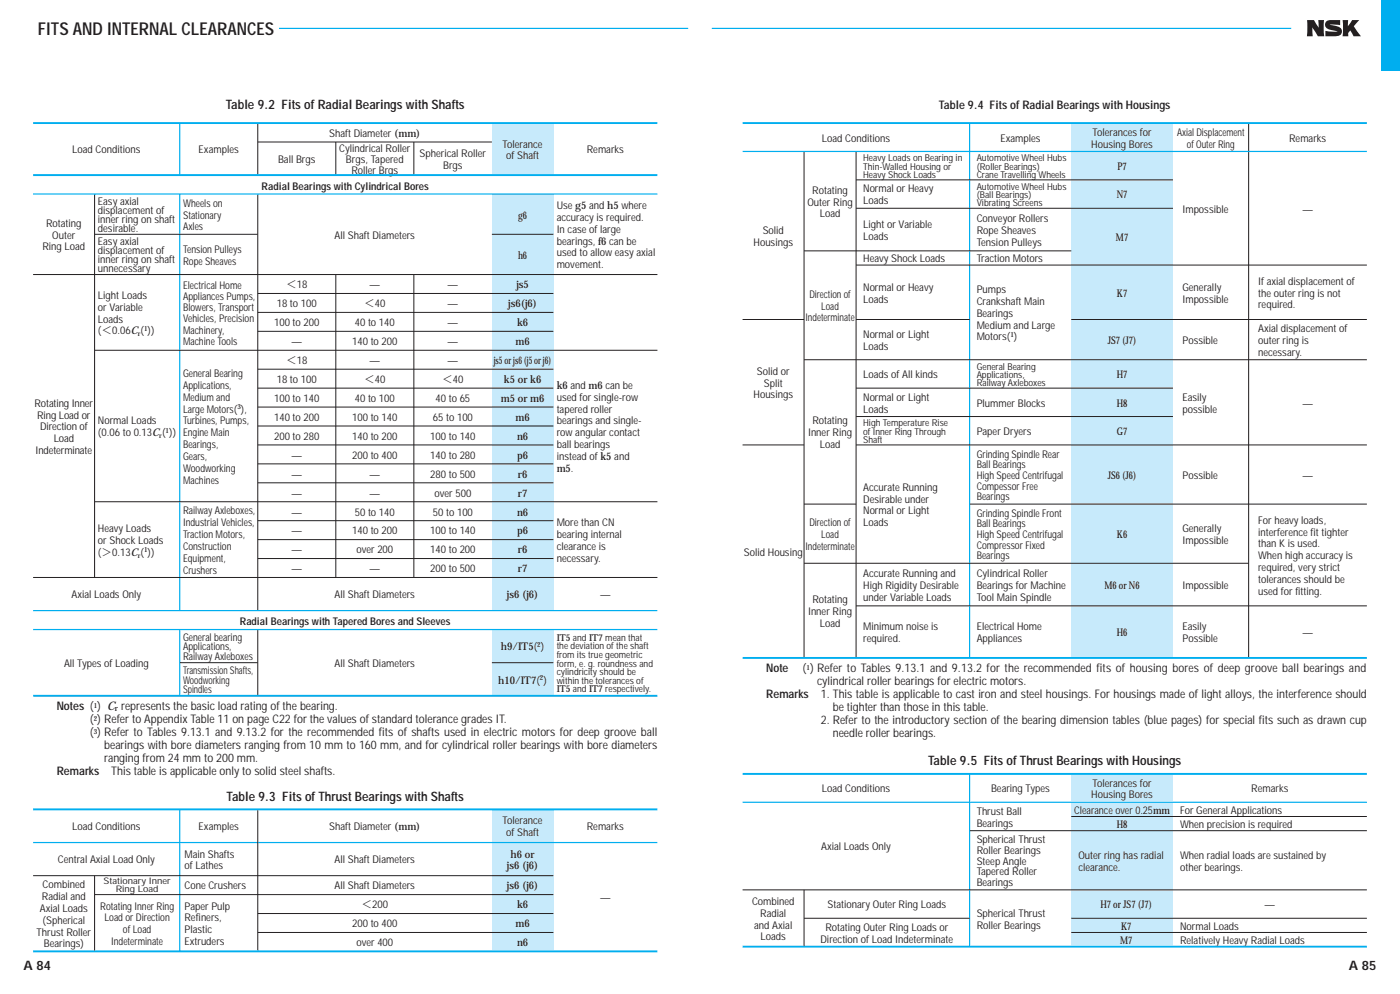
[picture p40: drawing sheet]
<svg xmlns="http://www.w3.org/2000/svg" width="296mm" height="210mm" viewBox="0 0 296 210" stroke-linecap="round" stroke-linejoin="round" font-family="sans-serif">
<defs><g id="words">
<text font-size="3.7" fill="#231f20" x="8" y="7.4">FITS AND INTERNAL CLEARANCES</text>
<g font-size="2.8" fill="#231f20">
<text x="47.7" y="23.1">Table 9.2 Fits of Radial Bearings with Shafts</text>
<text x="196.2" y="161.5">Table 9.5 Fits of Thrust Bearings with Housings</text>
<text x="47.9" y="169.2">Table 9.3 Fits of Thrust Bearings with Shafts</text>
<text x="5" y="205">A 84</text>
<text x="285.2" y="205">A 85</text>
</g>
<g font-size="2.5" fill="#231f20">
<text x="198.5" y="22.9">Table 9.4 Fits of Radial Bearings with Housings</text>
<text x="162" y="142.1">Note</text>
<text x="169.7" y="142.1">( ) Refer to Tables 9.13.1 and 9.13.2 for the recommended fits of housing bores of deep groove ball bearings and</text>
<text x="162" y="147.6">Remarks</text>
<text x="172.7" y="144.8">cylindrical roller bearings for electric motors.</text>
<text x="173.6" y="147.6">1. This table is applicable to cast iron and steel housings. For housings made of light alloys, the interference should</text>
<text x="12" y="150.1">Notes ( ) C represents the basic load rating of the bearing.</text>
<text x="19" y="152.8">( ) Refer to Appendix Table 11 on page C22 for the values of standard tolerance grades IT.</text>
<text x="19" y="155.6">( ) Refer to Tables 9.13.1 and 9.13.2 for the recommended fits of shafts used in electric motors for deep groove ball</text>
<text x="173.6" y="153.1">2. Refer to the introductory section of the bearing dimension tables (blue pages) for special fits such as drawn cup</text>
<text x="176.1" y="150.3">be tighter than those in this table.</text>
<text x="176.1" y="155.8">needle roller bearings.</text>
<text x="22" y="158.3">bearings with bore diameters ranging from 10 mm to 160 mm, and for cylindrical roller bearings with bore diameters</text>
<text x="22" y="161.1">ranging from 24 mm to 200 mm.</text>
<text x="12" y="163.8">Remarks</text>
<text x="23.5" y="163.8">This table is applicable only to solid steel shafts.</text>
</g>
<g font-size="2.3" fill="#231f20">
<text x="69.6" y="28.9">Shaft Diameter (mm)</text>
<text x="173.8" y="29.9">Load Conditions</text>
<text x="211.5" y="29.9">Examples</text>
<text x="231" y="28.7">Tolerances for</text>
<text x="248.9" y="28.7">Axial Displacement</text>
<text x="272.6" y="29.9">Remarks</text>
<text x="15.3" y="32.4">Load Conditions</text>
<text x="42" y="32.4">Examples</text>
<text x="58.8" y="34.4">Ball Brgs</text>
<text x="71.7" y="32.2">Cylindrical Roller</text>
<text x="73.1" y="34.4">Brgs, Tapered</text>
<text x="88.7" y="33.2">Spherical Roller</text>
<text x="93.7" y="35.7">Brgs</text>
<text x="106.3" y="31.2">Tolerance</text>
<text x="107" y="33.7">of Shaft</text>
<text x="124.1" y="32.4">Remarks</text>
<text x="230.7" y="31.2">Housing Bores</text>
<text x="236.3" y="35.9">P7</text>
<text x="251" y="31.2">of Outer Ring</text>
<text x="55.3" y="40.1">Radial Bearings with Cylindrical Bores</text>
<text x="74.3" y="36.7">Roller Brgs</text>
<text x="171.8" y="40.9">Rotating</text>
<text x="182.5" y="40.7">Normal or Heavy</text>
<text x="236.1" y="41.9">N7</text>
<text x="9.8" y="47.9">Rotating</text>
<text x="20.7" y="43.4">Easy axial</text>
<text x="20.7" y="45.2">displacement of</text>
<text x="20.7" y="47.1">inner ring on shaft</text>
<text x="38.7" y="43.7">Wheels on</text>
<text x="38.7" y="46.2">Stationary</text>
<text x="109.6" y="46.2">g6</text>
<text x="117.7" y="46.7">accuracy is required.</text>
<text x="117.7" y="44.2">Use g5 and h5 where</text>
<text x="170.7" y="43.4">Outer Ring</text>
<text x="173.3" y="45.9">Load</text>
<text x="182.5" y="43.2">Loads</text>
<text x="206.5" y="46.9">Conveyor Rollers</text>
<text x="250" y="44.9">Impossible</text>
<text x="275.4" y="44.9">—</text>
<text x="9" y="52.9">Ring Load</text>
<text x="11.1" y="50.4">Outer</text>
<text x="20.7" y="51.9">Easy axial</text>
<text x="20.7" y="53.7">displacement of</text>
<text x="20.7" y="49">desirable.</text>
<text x="38.7" y="48.7">Axles</text>
<text x="38.7" y="53.4">Tension Pulleys</text>
<text x="70.8" y="50.4">All Shaft Diameters</text>
<text x="117.7" y="49.2">In case of large</text>
<text x="117.7" y="51.7">bearings, f6 can be</text>
<text x="159.3" y="51.9">Housings</text>
<text x="161.3" y="49.4">Solid</text>
<text x="182.5" y="48.2">Light or Variable</text>
<text x="182.5" y="50.7">Loads</text>
<text x="206.5" y="49.4">Rope Sheaves</text>
<text x="206.5" y="51.9">Tension Pulleys</text>
<text x="235.9" y="50.9">M7</text>
<text x="20.7" y="55.6">inner ring on shaft</text>
<text x="20.7" y="57.5">unnecessary</text>
<text x="38.7" y="55.9">Rope Sheaves</text>
<text x="109.5" y="54.7">h6</text>
<text x="117.7" y="54.2">used to allow easy axial</text>
<text x="117.7" y="56.7">movement.</text>
<text x="182.5" y="55.4">Heavy Shock Loads</text>
<text x="206.5" y="55.4">Traction Motors</text>
<text x="20.7" y="63.2">Light Loads</text>
<text x="20.7" y="65.7">or Variable</text>
<text x="38.7" y="61">Electrical Home</text>
<text x="38.7" y="63.4">Appliances Pumps,</text>
<text x="38.7" y="65.7">Blowers, Transport</text>
<text x="58.5" y="64.9">18 to 100</text>
<text x="60.5" y="60.9">&lt;18</text>
<text x="77" y="64.9">&lt;40</text>
<text x="78.1" y="60.9">—</text>
<text x="94.6" y="60.9">—</text>
<text x="94.6" y="64.9">—</text>
<text x="107.5" y="64.9">js6(j6)</text>
<text x="109.2" y="60.9">js5</text>
<text x="171.1" y="62.9">Direction of</text>
<text x="173.6" y="65.4">Load</text>
<text x="182.5" y="61.4">Normal or Heavy</text>
<text x="182.5" y="63.9">Loads</text>
<text x="206.5" y="61.9">Pumps</text>
<text x="206.5" y="64.4">Crankshaft Main</text>
<text x="236.2" y="62.7">K7</text>
<text x="250" y="61.4">Generally</text>
<text x="250" y="63.9">Impossible</text>
<text x="266" y="60.2">If axial displacement of</text>
<text x="266" y="62.7">the outer ring is not</text>
<text x="266" y="65.2">required.</text>
<text x="20.7" y="68.2">Loads</text>
<text x="20.7" y="70.7">(&lt;0.06C ( ))</text>
<text x="38.7" y="68.1">Vehicles, Precision</text>
<text x="38.7" y="70.5">Machinery,</text>
<text x="57.9" y="68.9">100 to 200</text>
<text x="75" y="68.9">40 to 140</text>
<text x="94.6" y="68.9">—</text>
<text x="109.3" y="68.9">k6</text>
<text x="170.3" y="67.9">Indeterminate</text>
<text x="182.5" y="71.4">Normal or Light</text>
<text x="206.5" y="66.9">Bearings</text>
<text x="206.5" y="69.4">Medium and Large</text>
<text x="206.5" y="71.9">Motors( )</text>
<text x="266" y="70.2">Axial displacement of</text>
<text x="38.7" y="72.9">Machine Tools</text>
<text x="60.5" y="76.9">&lt;18</text>
<text x="61.6" y="72.9">—</text>
<text x="74.4" y="72.9">140 to 200</text>
<text x="78.1" y="76.9">—</text>
<text x="94.6" y="72.9">—</text>
<text x="94.6" y="76.9">—</text>
<text x="104.4" y="76.9">js5 or js6 (j5 or j6)</text>
<text x="109" y="72.9">m6</text>
<text x="182.5" y="73.9">Loads</text>
<text x="234.2" y="72.7">JS7 (J7)</text>
<text x="250" y="72.7">Possible</text>
<text x="266" y="72.7">outer ring is</text>
<text x="266" y="75.2">necessary.</text>
<text x="38.7" y="79.7">General Bearing</text>
<text x="38.7" y="82.2">Applications,</text>
<text x="58.5" y="80.9">18 to 100</text>
<text x="77" y="80.9">&lt;40</text>
<text x="93.5" y="80.9">&lt;40</text>
<text x="106.5" y="80.9">k5 or k6</text>
<text x="117.7" y="82.2">k6 and m6 can be</text>
<text x="160" y="79.2">Solid or</text>
<text x="161.5" y="81.7">Split</text>
<text x="182.5" y="79.9">Loads of All kinds</text>
<text x="236.1" y="79.9">H7</text>
<text x="7.3" y="85.9">Rotating Inner</text>
<text x="7.9" y="88.4">Ring Load or</text>
<text x="20.7" y="89.7">Normal Loads</text>
<text x="38.7" y="84.7">Medium and</text>
<text x="38.7" y="87.2">Large Motors( ),</text>
<text x="38.7" y="89.7">Turbines, Pumps,</text>
<text x="57.9" y="84.9">100 to 140</text>
<text x="57.9" y="88.9">140 to 200</text>
<text x="74.4" y="88.9">100 to 140</text>
<text x="75" y="84.9">40 to 100</text>
<text x="91.5" y="88.9">65 to 100</text>
<text x="92.1" y="84.9">40 to 65</text>
<text x="105.9" y="84.9">m5 or m6</text>
<text x="109" y="88.9">m6</text>
<text x="117.7" y="84.7">used for single-row</text>
<text x="117.7" y="87.2">tapered roller</text>
<text x="117.7" y="89.7">bearings and single-</text>
<text x="159.3" y="84.2">Housings</text>
<text x="171.8" y="89.7">Rotating</text>
<text x="182.5" y="84.7">Normal or Light</text>
<text x="182.5" y="87.2">Loads</text>
<text x="206.5" y="85.9">Plummer Blocks</text>
<text x="236.1" y="85.9">H8</text>
<text x="250" y="84.7">Easily</text>
<text x="250" y="87.2">possible</text>
<text x="275.4" y="85.9">—</text>
<text x="7.5" y="95.9">Indeterminate</text>
<text x="8.5" y="90.9">Direction of</text>
<text x="11.3" y="93.4">Load</text>
<text x="20.7" y="92.2">(0.06 to 0.13C ( ))</text>
<text x="38.7" y="92.2">Engine Main</text>
<text x="38.7" y="94.7">Bearings,</text>
<text x="57.9" y="92.9">200 to 280</text>
<text x="74.4" y="92.9">140 to 200</text>
<text x="90.9" y="92.9">100 to 140</text>
<text x="109.3" y="92.9">n6</text>
<text x="117.7" y="92.2">row angular contact</text>
<text x="117.7" y="94.7">ball bearings</text>
<text x="170.8" y="92.2">Inner Ring</text>
<text x="173.3" y="94.7">Load</text>
<text x="206.5" y="91.9">Paper Dryers</text>
<text x="236.1" y="91.9">G7</text>
<text x="38.7" y="97.2">Gears,</text>
<text x="38.7" y="99.7">Woodworking</text>
<text x="61.6" y="96.9">—</text>
<text x="61.6" y="100.9">—</text>
<text x="74.4" y="96.9">200 to 400</text>
<text x="78.1" y="100.9">—</text>
<text x="90.9" y="96.9">140 to 280</text>
<text x="90.9" y="100.9">280 to 500</text>
<text x="109.3" y="96.9">p6</text>
<text x="109.5" y="100.9">r6</text>
<text x="117.7" y="97.2">instead of k5 and</text>
<text x="117.7" y="99.7">m5.</text>
<text x="206.5" y="96.7">Grinding Spindle Rear</text>
<text x="206.5" y="98.9">Ball Bearings</text>
<text x="206.5" y="101.2">High Speed Centrifugal</text>
<text x="234.2" y="101.2">JS6 (J6)</text>
<text x="250" y="101.2">Possible</text>
<text x="275.4" y="101.2">—</text>
<text x="38.7" y="102.2">Machines</text>
<text x="61.6" y="104.9">—</text>
<text x="78.1" y="104.9">—</text>
<text x="91.8" y="104.9">over 500</text>
<text x="109.5" y="104.9">r7</text>
<text x="182.5" y="103.7">Accurate Running</text>
<text x="182.5" y="106.2">Desirable under</text>
<text x="206.5" y="103.4">Compessor Free</text>
<text x="206.5" y="105.7">Bearings</text>
<text x="20.7" y="112.4">Heavy Loads</text>
<text x="38.7" y="108.7">Railway Axleboxes,</text>
<text x="38.7" y="111.2">Industrial Vehicles,</text>
<text x="38.7" y="113.7">Traction Motors,</text>
<text x="61.6" y="108.9">—</text>
<text x="61.6" y="112.9">—</text>
<text x="74.4" y="112.9">140 to 200</text>
<text x="75" y="108.9">50 to 140</text>
<text x="90.9" y="112.9">100 to 140</text>
<text x="91.5" y="108.9">50 to 100</text>
<text x="109.3" y="108.9">n6</text>
<text x="109.3" y="112.9">p6</text>
<text x="117.7" y="111.2">More than CN</text>
<text x="117.7" y="113.7">bearing internal</text>
<text x="171.1" y="111.2">Direction of</text>
<text x="173.6" y="113.7">Load</text>
<text x="182.5" y="108.7">Normal or Light</text>
<text x="182.5" y="111.2">Loads</text>
<text x="206.5" y="109.2">Grinding Spindle Front</text>
<text x="206.5" y="111.4">Ball Bearings</text>
<text x="206.5" y="113.7">High Speed Centrifugal</text>
<text x="236.2" y="113.7">K6</text>
<text x="250" y="112.4">Generally</text>
<text x="266" y="110.7">For heavy loads,</text>
<text x="266" y="113.2">interference fit tighter</text>
<text x="20.7" y="114.9">or Shock Loads</text>
<text x="20.7" y="117.4">(&gt;0.13C ( ))</text>
<text x="38.7" y="116.2">Construction</text>
<text x="38.7" y="118.7">Equipment,</text>
<text x="61.6" y="116.9">—</text>
<text x="75.3" y="116.9">over 200</text>
<text x="90.9" y="116.9">140 to 200</text>
<text x="109.5" y="116.9">r6</text>
<text x="117.7" y="116.2">clearance is</text>
<text x="117.7" y="118.7">necessary.</text>
<text x="157.3" y="117.4">Solid Housing</text>
<text x="170.3" y="116.2">Indeterminate</text>
<text x="206.5" y="115.9">Compressor Fixed</text>
<text x="206.5" y="118.2">Bearings</text>
<text x="250" y="114.9">Impossible</text>
<text x="266" y="115.7">than K is used.</text>
<text x="266" y="118.2">When high accuracy is</text>
<text x="38.7" y="121.2">Crushers</text>
<text x="61.6" y="120.9">—</text>
<text x="78.1" y="120.9">—</text>
<text x="90.9" y="120.9">200 to 500</text>
<text x="109.5" y="120.9">r7</text>
<text x="182.5" y="121.9">Accurate Running and</text>
<text x="182.5" y="124.4">High Rigidity Desirable</text>
<text x="206.5" y="121.9">Cylindrical Roller</text>
<text x="206.5" y="124.4">Bearings for Machine</text>
<text x="233.5" y="124.4">M6 or N6</text>
<text x="250" y="124.4">Impossible</text>
<text x="266" y="120.7">required, very strict</text>
<text x="266" y="123.2">tolerances should be</text>
<text x="266" y="125.7">used for fitting.</text>
<text x="15.1" y="126.4">Axial Loads Only</text>
<text x="70.8" y="126.4">All Shaft Diameters</text>
<text x="107.2" y="126.4">js6 (j6)</text>
<text x="126.9" y="126.4">—</text>
<text x="170.8" y="129.9">Inner Ring</text>
<text x="171.8" y="127.4">Rotating</text>
<text x="182.5" y="126.9">under Variable Loads</text>
<text x="206.5" y="126.9">Tool Main Spindle</text>
<text x="38.7" y="135.4">General bearing</text>
<text x="38.7" y="137.4">Applications,</text>
<text x="50.7" y="132.1">Radial Bearings with Tapered Bores and Sleeves</text>
<text x="105.9" y="137.4">h9/IT5( )</text>
<text x="173.3" y="132.4">Load</text>
<text x="182.5" y="133.2">Minimum noise is</text>
<text x="182.5" y="135.7">required.</text>
<text x="206.5" y="133.2">Electrical Home</text>
<text x="206.5" y="135.7">Appliances</text>
<text x="236.1" y="134.4">H6</text>
<text x="250" y="133.2">Easily</text>
<text x="250" y="135.7">Possible</text>
<text x="275.4" y="134.4">—</text>
<text x="13.5" y="140.9">All Types of Loading</text>
<text x="38.7" y="142.4">Transmission Shafts,</text>
<text x="38.7" y="139.4">Railway Axleboxes</text>
<text x="70.8" y="140.9">All Shaft Diameters</text>
<text x="38.7" y="144.4">Woodworking</text>
<text x="38.7" y="146.4">Spindles</text>
<text x="105.3" y="144.4">h10/IT7( )</text>
<text x="173.8" y="167.4">Load Conditions</text>
<text x="209.5" y="167.4">Bearing Types</text>
<text x="231" y="166.2">Tolerances for</text>
<text x="264.6" y="167.4">Remarks</text>
<text x="206.5" y="172.2">Thrust Ball</text>
<text x="227.1" y="171.9">Clearance over 0.25mm</text>
<text x="230.7" y="168.7">Housing Bores</text>
<text x="249.5" y="171.9">For General Applications</text>
<text x="15.3" y="175.4">Load Conditions</text>
<text x="42" y="175.4">Examples</text>
<text x="69.6" y="175.4">Shaft Diameter (mm)</text>
<text x="106.3" y="174.2">Tolerance</text>
<text x="107" y="176.7">of Shaft</text>
<text x="124.1" y="175.4">Remarks</text>
<text x="173.6" y="179.7">Axial Loads Only</text>
<text x="206.5" y="174.7">Bearings</text>
<text x="206.5" y="178.2">Spherical Thrust</text>
<text x="236.1" y="174.9">H8</text>
<text x="249.5" y="174.9">When precision is required</text>
<text x="12.2" y="182.4">Central Axial Load Only</text>
<text x="39" y="181.2">Main Shafts</text>
<text x="39" y="183.7">of Lathes</text>
<text x="70.8" y="182.4">All Shaft Diameters</text>
<text x="107.2" y="183.7">js6 (j6)</text>
<text x="108" y="181.2">h6 or</text>
<text x="206.5" y="180.4">Roller Bearings</text>
<text x="206.5" y="182.7">Steep Angle</text>
<text x="206.5" y="184.9">Tapered Roller</text>
<text x="228" y="181.4">Outer ring has radial</text>
<text x="228" y="183.9">clearance.</text>
<text x="249.5" y="181.4">When radial loads are sustained by</text>
<text x="249.5" y="183.9">other bearings.</text>
<text x="8.8" y="190.2">Radial and</text>
<text x="9" y="187.7">Combined</text>
<text x="39" y="187.9">Cone Crushers</text>
<text x="70.8" y="187.9">All Shaft Diameters</text>
<text x="76.4" y="191.9">&lt;200</text>
<text x="107.2" y="187.9">js6 (j6)</text>
<text x="109.3" y="191.9">k6</text>
<text x="126.9" y="190.4">—</text>
<text x="159" y="191.2">Combined</text>
<text x="175" y="191.9">Stationary Outer Ring Loads</text>
<text x="206.5" y="187.2">Bearings</text>
<text x="232.7" y="191.9">H7 or JS7 (J7)</text>
<text x="267.4" y="191.9">—</text>
<text x="7.7" y="197.7">Thrust Roller</text>
<text x="8.4" y="192.7">Axial Loads</text>
<text x="9" y="195.2">(Spherical</text>
<text x="21.2" y="192.2">Rotating Inner Ring</text>
<text x="22.1" y="194.7">Load or Direction</text>
<text x="26" y="197.2">of Load</text>
<text x="39" y="192.2">Paper Pulp</text>
<text x="39" y="194.7">Refiners,</text>
<text x="39" y="197.2">Plastic</text>
<text x="74.4" y="195.9">200 to 400</text>
<text x="109" y="195.9">m6</text>
<text x="159.5" y="196.2">and Axial</text>
<text x="160.8" y="193.7">Radial</text>
<text x="174.5" y="196.7">Rotating Outer Ring Loads or</text>
<text x="206.5" y="193.7">Spherical Thrust</text>
<text x="206.5" y="196.2">Roller Bearings</text>
<text x="237" y="196.4">K7</text>
<text x="249.5" y="196.4">Normal Loads</text>
<text x="9.3" y="200.2">Bearings)</text>
<text x="23.5" y="199.7">Indeterminate</text>
<text x="39" y="199.7">Extruders</text>
<text x="75.3" y="199.9">over 400</text>
<text x="109.3" y="199.9">n6</text>
<text x="160.8" y="198.7">Loads</text>
<text x="173.5" y="199.2">Direction of Load Indeterminate</text>
<text x="236.8" y="199.4">M7</text>
<text x="249.5" y="199.4">Relatively Heavy Radial Loads</text>
</g>
<g font-size="2" fill="#231f20">
<text x="182.5" y="34.1">Heavy Loads on Bearing in</text>
<text x="182.5" y="35.8">Thin-Walled Housing or</text>
<text x="206.5" y="34.1">Automotive Wheel Hubs</text>
<text x="206.5" y="35.8">(Roller Bearings)</text>
<text x="182.5" y="37.6">Heavy Shock Loads</text>
<text x="206.5" y="40.1">Automotive Wheel Hubs</text>
<text x="206.5" y="41.8">(Ball Bearings)</text>
<text x="206.5" y="37.6">Crane Travelling Wheels</text>
<text x="206.5" y="43.6">Vibrating Screens</text>
<text x="206.5" y="78.1">General Bearing</text>
<text x="206.5" y="79.8">Applications,</text>
<text x="206.5" y="81.6">Railway Axleboxes</text>
<text x="182.5" y="90.1">High Temperature Rise</text>
<text x="182.5" y="91.8">of Inner Ring Through</text>
<text x="182.5" y="93.6">Shaft</text>
<text x="117.7" y="135.3">IT5 and IT7 mean that</text>
<text x="117.7" y="137.2">the deviation of the shaft</text>
<text x="117.7" y="139">from its true geometric</text>
<text x="117.7" y="140.8">form, e. g. roundness and</text>
<text x="117.7" y="142.6">cylindricity should be</text>
<text x="117.7" y="144.5">within the tolerances of</text>
<text x="117.7" y="146.3">IT5 and IT7 respectively.</text>
</g>
<g font-size="1.9" fill="#231f20">
<text x="21.9" y="186.7">Stationary Inner</text>
<text x="24.5" y="188.5">Ring Load</text>
</g>
<text font-size="1.7" fill="#231f20" x="24.3" y="150.3">r</text>
<g font-size="1.5" fill="#231f20">
<text x="29.1" y="71">r</text>
<text x="30.5" y="69.9">1</text>
<text x="213.6" y="71.2">1</text>
<text x="50.2" y="86.4">3</text>
<text x="33.7" y="92.5">r</text>
<text x="35" y="91.4">1</text>
<text x="29.1" y="117.8">r</text>
<text x="30.5" y="116.7">1</text>
<text x="113.6" y="136.7">2</text>
<text x="114.2" y="143.7">2</text>
<text x="170.5" y="141.6">1</text>
<text x="19.8" y="149.6">1</text>
<text x="19.8" y="152.3">2</text>
<text x="19.8" y="155.1">3</text>
</g>
</g></defs>
<g fill="#c7eafb">
<path d="M226.5 163.5h21.5v36.5h-21.5z"/>
<path d="M104 171h13v30h-13z"/>
</g>
<path d="M150.5 6h122.5" fill="none" stroke="#00aeef" stroke-width=".25"/>
<g fill="#231f20">
<path d="M276.4 4.2h1.4l1 1.7-.1-1.7h1.2l.1 3.5h-1.4l-1.2-1.9 .1 1.9h-1.2z"/>
<path d="M280.4 4.6l.6-.3 2.3-.1v1.1l-2.1-.1 .8 .2a1.63 1.63 0 0 1 1.7 1.2 1 1 0 0 1-1.1 1l-2.4 .1v-1.2l2.6 .2-1-.3a1.35 1.35 0 0 1-1.6-1.6z"/>
<path d="M283.9 4.2h1.1v1.3l.9-1.3h1.5l-1.2 1.3 1.5 2.2h-1.5l-.7-1.3-.2 .2a.81 .81 0 0 0-.2 1.1h-1.2z"/>
</g>
<path d="M292 -.1h4.1v15.1h-4.1z" fill="#00aeef"/>
<path d="M23 6h122.5" fill="none" stroke="#00aeef" stroke-width=".25"/>
<path d="M8 4h51v4h-51z" fill="#fff"/>
<g fill="#c7eafb">
<path d="M104 26h13v11h-13z"/>
<path d="M104 41h13v88h-13z"/>
<path d="M104 133h13v14h-13z"/>
</g>
<path d="M38 26v11M7 41h132M38 41v88M7 129h132M7 133h132M38 133v14M7 178h132M38 171v30" fill="none" stroke="#00aeef" stroke-width=".25"/>
<g fill="none" stroke="#231f20" stroke-width=".21">
<path d="M54.5 26v11M54.5 30h49.5M71 30v7M87.5 30v7M7 58h132M20 41v81M20 49.5h34.5M54.5 41v88M71 58v64M87.5 58v64M104 49.5h13M20 74h119"/>
<path d="M54.5 62h62.5M54.5 66h62.5M54.5 70h62.5M54.5 78h62.5M54.5 82h62.5M54.5 86h62.5M54.5 90h62.5M54.5 94h62.5M54.5 98h62.5M20 106h119M54.5 102h62.5M54.5 110h62.5"/>
<path d="M54.5 114h62.5M54.5 118h62.5M7 122h132M54.5 133v14M38 140h16.5M104 140h13M54.5 171v30M7 185h110M20 189h97M20 185v16M54.5 193h62.5M54.5 197h62.5"/>
</g>
<path d="M7 37h132M7 26h132M7 171h132M7 201h132" fill="none" stroke="#00aeef" stroke-width=".4"/>
<path d="M226.5 26h21.5v113h-21.5z" fill="#c7eafb"/>
<path d="M157 32h132M205 26v113M157 169.5h132M205 163.5v36.5" fill="none" stroke="#00aeef" stroke-width=".25"/>
<g fill="none" stroke="#231f20" stroke-width=".21">
<path d="M170 32v107M181 32v107M181 38h67M264 26v113M170 53h56.5M181 44h67M181 56h108M157 67.5h13M170 76h119M181 67.5h24M226.5 67.5h62.5M157 94h13"/>
<path d="M181 82h67M181 88h67M181 94h108M170 119h94M170 106.5h11M205 106.5h84M181 128h108M205 175.5h84M226.5 172.5h62.5M157 188h132M170 188v12M170 194h35"/>
<path d="M226.5 197h62.5M226.5 194h62.5"/>
</g>
<path d="M157 26h132M157 139h132M7 147h132M157 163.5h132M157 200h132" fill="none" stroke="#00aeef" stroke-width=".4"/>
<use href="#words"/>
</svg>
